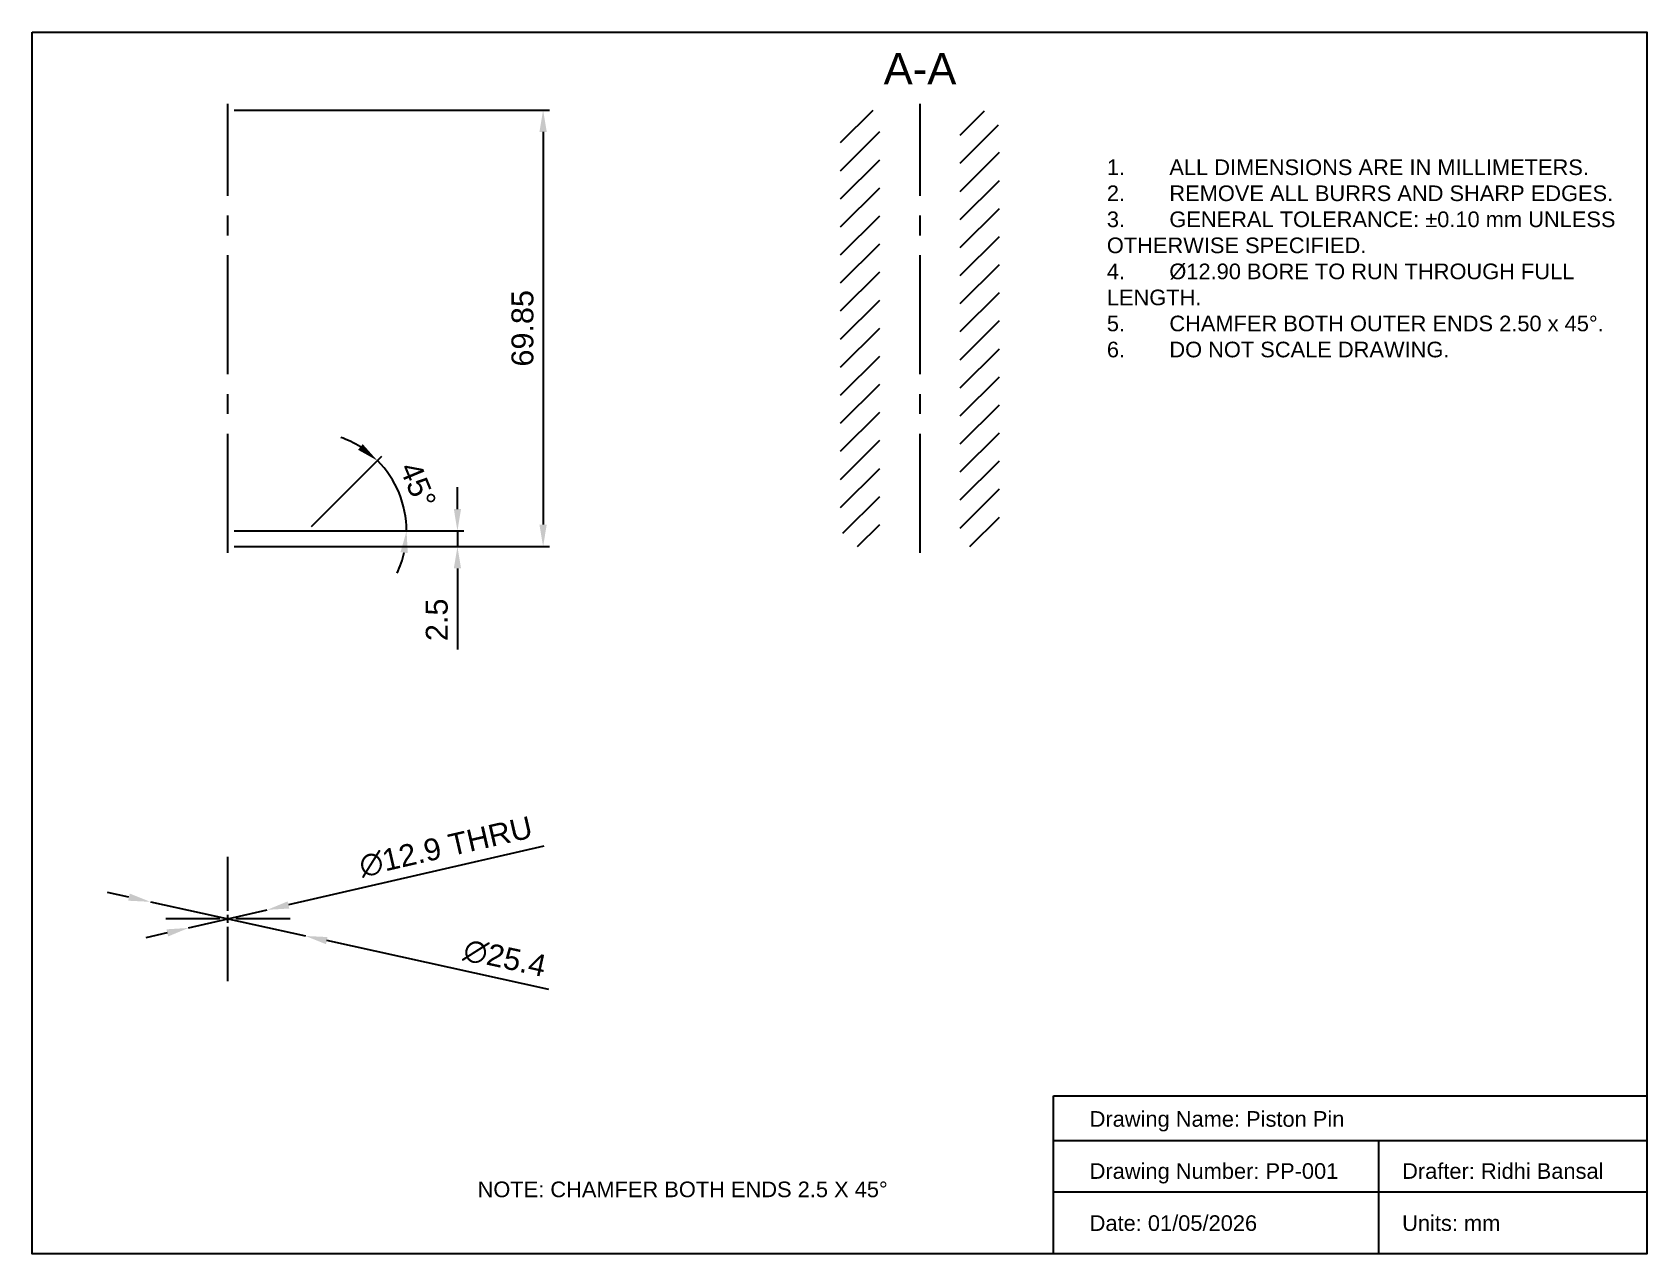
# Paper-space layout 'Layout1' of a CAD drawing. Header units: millimetres. Extents: x 2 to 260, y 3 to 198.
import ezdxf

# ---------------------------------------------------------------- set-up
doc = ezdxf.new("R2010")
doc.units = ezdxf.units.MM
doc.linetypes.add('CENTER2', pattern=[28.575, 19.05, -3.175, 3.175, -3.175])
for name, color, linetype, lineweight in [('AM_5', 3, 'Continuous', 25), ('MD_Annotation', 7, 'Continuous', 25), ('MD_Hatching', 7, 'Continuous', 25)]:
    doc.layers.add(name, color=color, linetype=linetype, lineweight=lineweight)
doc.styles.get("Standard").update_dxf_attribs({"font": 'arial.ttf'})
doc.styles.add('style1', font='arial.ttf', dxfattribs={"height": 2.5})
doc.dimstyles.new('Copy of AM_ISO', dxfattribs={"dimtxt": 3.5, "dimasz": 3.5, "dimexe": 1, "dimexo": 1, "dimgap": 1.5, "dimtad": 1, "dimdsep": 46, "dimtxsty": 'Standard', "dimcen": 0, "dimclrd": 256, "dimclre": 256, "dimclrt": 7, "dimadec": 0, "dimazin": 2, "dimtp": 0.1, "dimtm": 0.1, "dimtfac": 0.71, "dimtmove": 0, "dimatfit": 3, "dimfxl": 1, "dimlwd": -1, "dimlwe": -1, "dimarcsym": 1})
doc.dimstyles.new('Copy of AM_ISO$0', dxfattribs={"dimtxt": 3.5, "dimasz": 3.5, "dimexe": 1, "dimexo": 1, "dimgap": 1.5, "dimtad": 1, "dimdsep": 46, "dimtxsty": 'Standard', "dimcen": 0, "dimclrd": 256, "dimclre": 256, "dimclrt": 7, "dimadec": 0, "dimazin": 2, "dimtp": 0.1, "dimtm": 0.1, "dimtfac": 0.71, "dimtmove": 0, "dimatfit": 3, "dimfxl": 1, "dimlwd": -1, "dimlwe": -1, "dimarcsym": 1})
doc.dimstyles.new('Copy of AM_ISO$2', dxfattribs={"dimtxt": 3.5, "dimasz": 3.5, "dimexe": 1, "dimexo": 1, "dimgap": 1.5, "dimtad": 1, "dimdsep": 46, "dimtxsty": 'Standard', "dimcen": 0, "dimclrd": 256, "dimclre": 256, "dimclrt": 7, "dimadec": 0, "dimazin": 2, "dimtp": 0.1, "dimtm": 0.1, "dimtfac": 0.71, "dimtmove": 0, "dimatfit": 3, "dimfxl": 1, "dimlwd": -1, "dimlwe": -1, "dimarcsym": 1})
doc.dimstyles.new('Copy of AM_ISO$3', dxfattribs={"dimtxt": 3.5, "dimasz": 3.5, "dimexe": 1, "dimexo": 1, "dimgap": 1.5, "dimtad": 1, "dimdsep": 46, "dimtxsty": 'Standard', "dimcen": 0, "dimclrd": 256, "dimclre": 256, "dimclrt": 7, "dimadec": 0, "dimazin": 2, "dimtp": 0.1, "dimtm": 0.1, "dimtfac": 0.71, "dimtmove": 0, "dimatfit": 3, "dimfxl": 1, "dimlwd": -1, "dimlwe": -1, "dimarcsym": 1})

# ---------------------------------------------------------------- blocks, each defined once
blk = doc.blocks.new('*D10')
at = {"layer": 'AM_5', "linetype": 'ByBlock', "transparency": 16777216}
for p, q in [((33.94, 185.61), (84.39, 185.61)), ((83.39, 182.11), (83.39, 119.26)), ((33.94, 115.76), (84.39, 115.76))]:
    blk.add_line(p, q, dxfattribs=at)
at = {"layer": 'AM_5', "transparency": 16777216}
for points in [[(82.8, 182.11), (83.97, 182.11), (83.39, 185.61)], [(82.8, 119.26), (83.97, 119.26), (83.39, 115.76)]]:
    blk.add_solid(points, dxfattribs=at)
at = {"layer": 'Defpoints', "color": 0, "transparency": 16777216}
for p in [(32.94, 185.61), (32.94, 115.76), (83.39, 115.76)]:
    blk.add_point(p, dxfattribs=at)
at = {"layer": 'AM_5', "color": 7, "transparency": 16777216, "insert": (80.1, 150.68), "char_height": 3.5, "attachment_point": 5, "rotation": 90}
blk.add_mtext('69.85', dxfattribs=at)
blk = doc.blocks.new('*D11')
at = {"layer": 'AM_5', "linetype": 'ByBlock', "transparency": 16777216}
for p, q in [((46.35, 118.96), (57.59, 130.21)), ((46.64, 118.26), (62.54, 118.26))]:
    blk.add_line(p, q, dxfattribs=at)
for start, end in [(57.6396, 70.2792), (0, 45), (334.7208, 347.3604)]:
    blk.add_arc((45.64, 118.26), 15.9, start, end, dxfattribs=at)
at = {"layer": 'AM_5', "transparency": 16777216}
for points in [[(54.52, 132.14), (53.79, 131.23), (56.88, 129.5)], [(60.57, 114.84), (61.73, 114.71), (61.54, 118.26)]]:
    blk.add_solid(points, dxfattribs=at)
at = {"layer": 'Defpoints', "color": 0, "transparency": 16777216}
for p in [(61, 122.37), (20.24, 118.26), (45.64, 118.26), (45.64, 118.26), (43.14, 115.76)]:
    blk.add_point(p, dxfattribs=at)
at = {"layer": 'AM_5', "color": 7, "transparency": 16777216, "insert": (63.36, 125.6), "char_height": 3.5, "attachment_point": 5, "rotation": 292.5}
blk.add_mtext('45°', dxfattribs=at)
blk = doc.blocks.new('*D12')
at = {"layer": 'AM_5', "linetype": 'ByBlock', "transparency": 16777216}
for p, q in [((69.68, 121.76), (69.68, 125.26)), ((33.94, 118.26), (70.68, 118.26)), ((69.68, 118.26), (69.68, 115.76)), ((33.94, 115.76), (70.68, 115.76)), ((69.68, 112.26), (69.68, 99.3))]:
    blk.add_line(p, q, dxfattribs=at)
at = {"layer": 'AM_5', "transparency": 16777216}
for points in [[(69.1, 121.76), (70.26, 121.76), (69.68, 118.26)], [(69.1, 112.26), (70.26, 112.26), (69.68, 115.76)]]:
    blk.add_solid(points, dxfattribs=at)
at = {"layer": 'Defpoints', "color": 0, "transparency": 16777216}
for p in [(32.94, 118.26), (32.94, 115.76), (69.68, 115.76)]:
    blk.add_point(p, dxfattribs=at)
at = {"layer": 'AM_5', "color": 7, "transparency": 16777216, "insert": (66.39, 104.03), "char_height": 3.5, "attachment_point": 5, "rotation": 90}
blk.add_mtext('2.5', dxfattribs=at)
blk = doc.blocks.new('*D13')
at = {"layer": 'AM_5', "linetype": 'ByBlock', "transparency": 16777216}
for p, q in [((83.52, 67.83), (42.64, 58.4)), ((26.66, 54.72), (39.23, 57.62)), ((23.25, 53.93), (19.84, 53.14))]:
    blk.add_line(p, q, dxfattribs=at)
at = {"layer": 'AM_5', "transparency": 16777216}
for points in [[(42.51, 58.97), (42.77, 57.83), (39.23, 57.62)], [(23.12, 54.5), (23.38, 53.36), (26.66, 54.72)]]:
    blk.add_solid(points, dxfattribs=at)
at = {"layer": 'Defpoints', "color": 0, "transparency": 16777216}
for p in [(39.23, 57.62), (26.66, 54.72)]:
    blk.add_point(p, dxfattribs=at)
at = {"layer": 'AM_5', "color": 7, "transparency": 16777216, "insert": (67.82, 67.68), "char_height": 3.5, "attachment_point": 5, "rotation": 12.9857}
blk.add_mtext('∅12.9 THRU', dxfattribs=at)
blk = doc.blocks.new('*D14')
at = {"layer": 'AM_5', "linetype": 'ByBlock', "transparency": 16777216}
for p, q in [((17.12, 59.65), (13.7, 60.4)), ((20.54, 58.9), (45.35, 53.44)), ((84.29, 44.87), (48.76, 52.69))]:
    blk.add_line(p, q, dxfattribs=at)
at = {"layer": 'AM_5', "transparency": 16777216}
for points in [[(17.25, 60.22), (16.99, 59.08), (20.54, 58.9)], [(48.89, 53.26), (48.64, 52.12), (45.35, 53.44)]]:
    blk.add_solid(points, dxfattribs=at)
at = {"layer": 'Defpoints', "color": 0, "transparency": 16777216}
for p in [(20.54, 58.9), (45.35, 53.44)]:
    blk.add_point(p, dxfattribs=at)
at = {"layer": 'AM_5', "color": 7, "transparency": 16777216, "insert": (77.26, 49.88), "char_height": 3.5, "attachment_point": 5, "rotation": 347.5943}
blk.add_mtext('∅25.4', dxfattribs=at)
blk = doc.blocks.new('*U15')
at = {"color": 0, "linetype": 'CENTER2', "transparency": 16777216}
blk.add_line((0, -35.925), (0, 35.925), dxfattribs=at)
blk = doc.blocks.new('*U16')
at = {"color": 0, "linetype": 'CENTER2', "transparency": 16777216}
for p, q in [((0, 1.29), (0, 9.95)), ((-9.95, 0), (-1.29, 0)), ((1.29, 0), (9.95, 0)), ((0, -9.95), (0, -1.29))]:
    blk.add_line(p, q, dxfattribs=at)
at = {"color": 0, "linetype": 'Continuous', "transparency": 16777216}
for p, q in [((-0.645, 0), (0.645, 0)), ((0, -0.645), (0, 0.645))]:
    blk.add_line(p, q, dxfattribs=at)
blk = doc.blocks.new('*U19')
at = {"color": 0, "linetype": 'CENTER2', "transparency": 16777216}
blk.add_line((0, -35.925), (0, 35.925), dxfattribs=at)

psp = doc.layouts.get("Layout1")

# ---------------------------------------------------------------- hatches: boundary and pattern name
at = {"layer": 'MD_Hatching'}
h = psp.add_hatch(dxfattribs=at)
h.set_pattern_fill('ANSI31', color=256, style=0)
h.paths.add_polyline_path([(153.9, 115.757), (156.4, 118.257), (156.4, 183.107), (153.9, 185.607), (150.15, 185.607), (150.15, 115.757)], flags=0)
h.paths.add_polyline_path([(131, 118.257), (133.5, 115.757), (137.25, 115.757), (137.25, 185.607), (133.5, 185.607), (131, 183.107)], flags=0)

# ---------------------------------------------------------------- linework, layer by layer
for p, q in [((165.067, 20.731), (259.982, 20.731)), ((217.064, 20.731), (217.064, 2.587)), ((165.067, 12.484), (259.982, 12.484))]:
    psp.add_line(p, q)
for points in [[(1.649, 198.054), (259.982, 198.054), (259.982, 2.587), (1.649, 2.587)], [(165.067, 27.879), (259.982, 27.879), (259.982, 2.587), (165.067, 2.587)]]:
    psp.add_lwpolyline(points, close=True)

# ---------------------------------------------------------------- block references
at = {"color": 6, "linetype": 'CENTER2'}
for name, p in [('*U15', (32.942, 150.682)), ('*U19', (143.7, 150.682))]:
    psp.add_blockref(name, p, dxfattribs=at)
at = {"color": 6, "linetype": 'CENTER2', "extrusion": (0, -2.26157e-16, -1)}
psp.add_blockref('*U16', (-32.942, 56.167), dxfattribs=at)

# ---------------------------------------------------------------- texts
at = {"char_height": 2.5, "attachment_point": 1, "style": 'style1'}
for s, width, gutter_width, heights, insert in [('1.^IALL DIMENSIONS ARE IN MILLIMETERS.\\P2.^IREMOVE ALL BURRS AND SHARP EDGES.\\P3.^IGENERAL TOLERANCE: ±0.10 mm UNLESS OTHERWISE SPECIFIED.\\P4.^IØ12.90 BORE TO RUN THROUGH FULL LENGTH.\\P5.^ICHAMFER BOTH OUTER ENDS 2.50 x 45°.\\P6.^IDO NOT SCALE DRAWING.', 84.18501, 17.5, [0], (173.596, 177.71)), ('Drawing Name: Piston Pin\\P^JDrawing Number: PP-001   ^IDrafter: Ridhi Bansal\\P\\PDate: 01/05/2026      ^I^IUnits: mm', 89.6873, 12.5, [21.719], (170.845, 25.405)), ('NOTE: CHAMFER BOTH ENDS 2.5 X 45%%D', 74.28089, 12.5, [0], (72.904, 14.133))]:
    psp.add_mtext_dynamic_manual_height_columns(s, width=width, gutter_width=gutter_width, heights=heights, dxfattribs=dict(at, insert=insert))
at = {"layer": 'MD_Annotation', "color": 7, "insert": (143.7, 189.724), "char_height": 5, "width": 14.16439, "attachment_point": 8}
psp.add_mtext('A-A', dxfattribs=at)

# ---------------------------------------------------------------- dimensions: what is measured, and where the dimension line sits
at = {"layer": 'AM_5'}
dim = psp.add_linear_dim(base=(83.386, 115.757), p1=(32.942, 185.607), p2=(32.942, 115.757), angle=90, dimstyle='Copy of AM_ISO', override={"dimlfac": -1, "dimtdec": 3}, dxfattribs=at)
dim.commit()
dim.dimension.update_dxf_attribs({"geometry": '*D10', "text_midpoint": (83.386, 150.682), "dimtype": 160})
dim = psp.add_angular_dim_2l(base=(60.998, 122.372), line1=((20.242, 118.257), (45.642, 118.257)), line2=((43.142, 115.757), (45.642, 118.257)), dimstyle='Copy of AM_ISO$2', override={"dimpost": ''}, dxfattribs=at)
dim.commit()
dim.dimension.update_dxf_attribs({"geometry": '*D11', "text_midpoint": (63.36, 125.596)})
dim = psp.add_linear_dim(base=(69.678, 115.757), p1=(32.942, 118.257), p2=(32.942, 115.757), angle=90, dimstyle='Copy of AM_ISO$0', override={"dimlfac": -1, "dimpost": ''}, dxfattribs=at)
dim.commit()
dim.dimension.update_dxf_attribs({"geometry": '*D12', "text_midpoint": (66.391, 104.028)})
for p1, p2, override, picture, middle in [((26.657, 54.717), (39.227, 57.616), {"dimlfac": -1, "dimpost": ' THRU'}, '*D13', (68.582, 64.385)), ((20.538, 58.895), (45.345, 53.438), {"dimlfac": -1, "dimpost": ''}, '*D14', (76.532, 46.578))]:
    dim = psp.add_diameter_dim_2p(p1=p1, p2=p2, dimstyle='Copy of AM_ISO$3', override=override, dxfattribs=at)
    dim.commit()
    dim.dimension.update_dxf_attribs({"geometry": picture, "text_midpoint": middle, "dimtype": 163})

doc.saveas('drawing.dxf')
